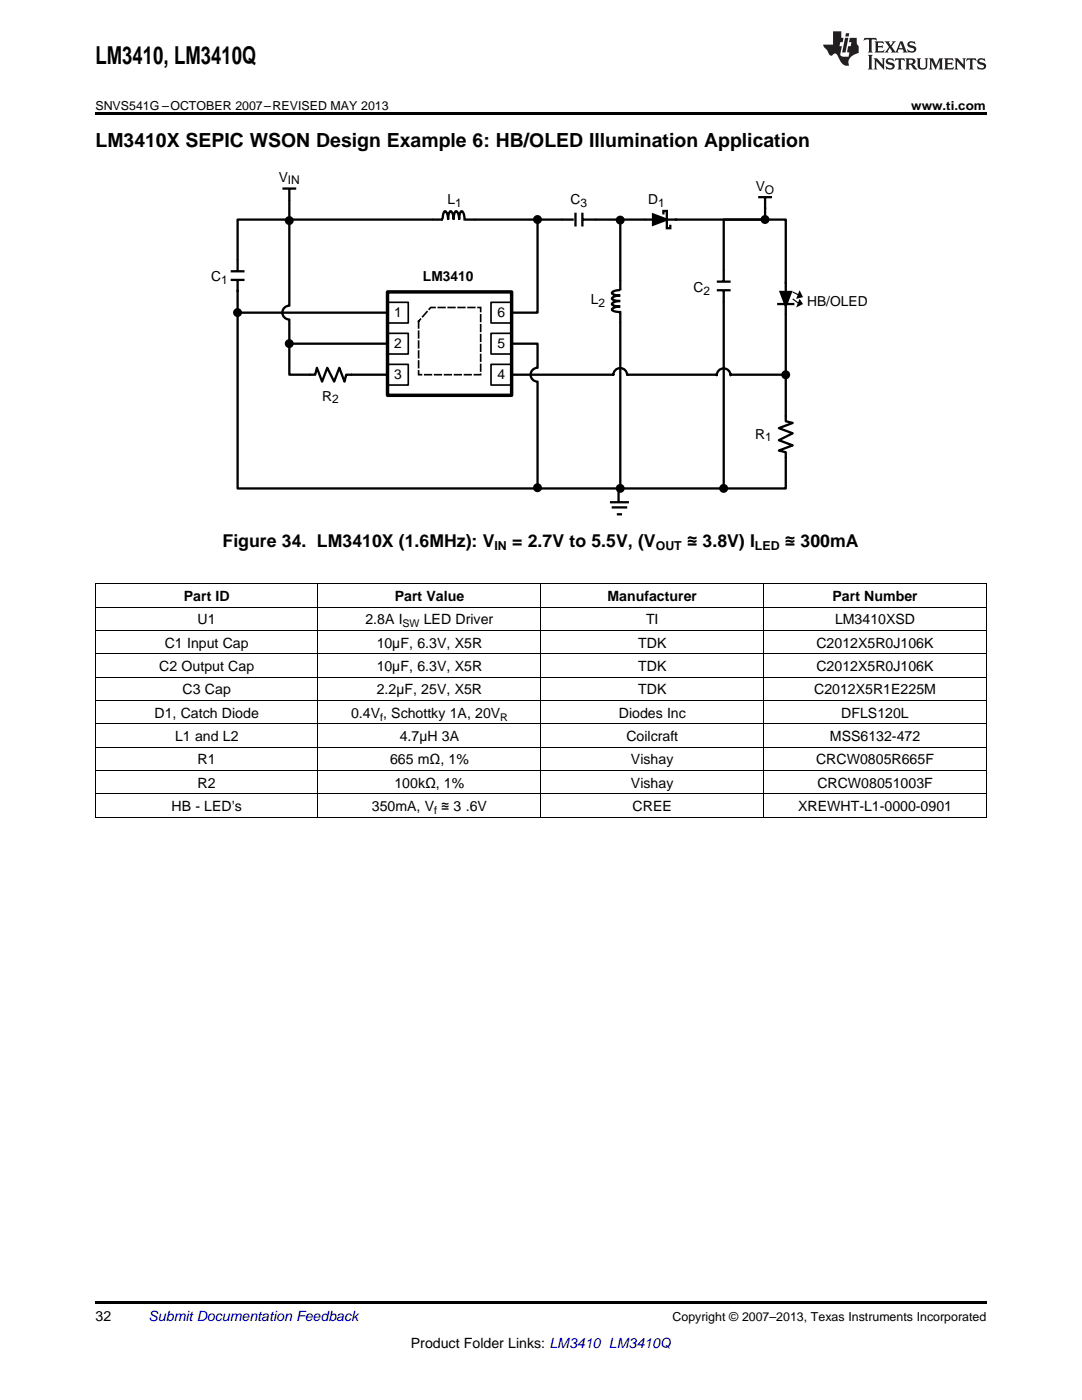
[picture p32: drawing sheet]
<svg xmlns="http://www.w3.org/2000/svg" width="216mm" height="279mm" viewBox="0 0 216 279" stroke-linecap="round" stroke-linejoin="round" font-family="sans-serif">
<defs><g id="words">
<text font-size="4.9" x="19" y="12.8">LM3410, LM3410Q</text>
<text font-size="3.9" x="19" y="29.3">LM3410X SEPIC WSON Design Example 6: HB/OLED Illumination Application</text>
<g font-size="3.5">
<text x="44.4" y="109.1">Figure 34. LM3410X (1.6MHz): V</text>
<text x="102.2" y="109.1">= 2.7V to 5.5V, (V</text>
<text x="137.1" y="109.1">≊ 3.8V) I</text>
<text x="156.6" y="109.1">≊ 300mA</text>
</g>
<g font-size="2.8">
<text x="55.6" y="36.3">V</text>
<text x="89.3" y="40.8">L</text>
<text x="113.8" y="40.8">C</text>
<text x="129.3" y="40.8">D</text>
<text x="150.8" y="38.2">V</text>
<text x="42.2" y="56.1">C</text>
<text x="84.4" y="56">LM3410</text>
<text x="138.4" y="58.3">C</text>
<text x="78.6" y="63.2">1</text>
<text x="99.3" y="63.2">6</text>
<text x="117.9" y="60.8">L</text>
<text x="161.1" y="61.1">HB/OLED</text>
<text x="78.6" y="69.4">2</text>
<text x="99.3" y="69.4">5</text>
<text x="78.6" y="75.6">3</text>
<text x="99.3" y="75.6">4</text>
<text x="64.3" y="80">R</text>
<text x="150.7" y="87.6">R</text>
<text x="36.7" y="119.9">Part ID</text>
<text x="78.8" y="119.9">Part Value</text>
<text x="121.2" y="119.9">Manufacturer</text>
<text x="166.1" y="119.9">Part Number</text>
<text x="39.4" y="124.6">U1</text>
<text x="72.9" y="124.6">2.8A I</text>
<text x="84.6" y="124.6">LED Driver</text>
<text x="128.9" y="124.6">TI</text>
<text x="166.6" y="124.6">LM3410XSD</text>
<text x="32.9" y="129.3">C1 Input Cap</text>
<text x="75.2" y="129.3">10µF, 6.3V, X5R</text>
<text x="127.4" y="129.3">TDK</text>
<text x="162.9" y="129.3">C2012X5R0J106K</text>
<text x="31.8" y="133.9">C2 Output Cap</text>
<text x="75.2" y="133.9">10µF, 6.3V, X5R</text>
<text x="127.4" y="133.9">TDK</text>
<text x="162.9" y="133.9">C2012X5R0J106K</text>
<text x="30.8" y="143.2">D1, Catch Diode</text>
<text x="36.4" y="138.6">C3 Cap</text>
<text x="70.1" y="143.2">0.4V , Schottky 1A, 20V</text>
<text x="75.2" y="138.6">2.2µF, 25V, X5R</text>
<text x="123.5" y="143.2">Diodes Inc</text>
<text x="127.4" y="138.6">TDK</text>
<text x="162.5" y="138.6">C2012X5R1E225M</text>
<text x="167.9" y="143.2">DFLS120L</text>
<text x="34.9" y="147.9">L1 and L2</text>
<text x="79.8" y="147.9">4.7µH 3A</text>
<text x="125" y="147.9">Coilcraft</text>
<text x="165.6" y="147.9">MSS6132-472</text>
<text x="39.4" y="152.5">R1</text>
<text x="77.8" y="152.5">665 mΩ, 1%</text>
<text x="125.9" y="152.5">Vishay</text>
<text x="162.8" y="152.5">CRCW0805R665F</text>
<text x="34.2" y="161.9">HB - LED’s</text>
<text x="39.4" y="157.2">R2</text>
<text x="74.2" y="161.9">350mA, V ≊ 3 .6V</text>
<text x="78.7" y="157.2">100kΩ, 1%</text>
<text x="125.9" y="157.2">Vishay</text>
<text x="126.2" y="161.9">CREE</text>
<text x="159.2" y="161.9">XREWHT-L1-0000-0901</text>
<text x="163.1" y="157.2">CRCW08051003F</text>
<text x="19" y="263.6">32</text>
<text x="82" y="269">Product Folder Links: LM3410 LM3410Q</text>
</g>
<text font-size="2.8" fill="#0000c8" x="29.6" y="263.6">Submit Documentation Feedback</text>
<g font-size="2.5">
<text x="19" y="21.9">SNVS541G –OCTOBER 2007–REVISED MAY 2013</text>
<text x="181.8" y="21.9">www.ti.com</text>
<text x="98.7" y="109.9">IN</text>
<text x="130.8" y="109.9">OUT</text>
<text x="150.6" y="109.9">LED</text>
<text x="134.2" y="263.6">Copyright © 2007–2013, Texas Instruments Incorporated</text>
</g>
<g font-size="2.4">
<text x="57.4" y="36.8">IN</text>
<text x="90.8" y="41.3">1</text>
<text x="115.8" y="41.3">3</text>
<text x="131.3" y="41.3">1</text>
<text x="152.6" y="38.7">O</text>
<text x="44.1" y="56.6">1</text>
<text x="140.3" y="58.8">2</text>
<text x="119.4" y="61.3">2</text>
<text x="66.3" y="80.5">2</text>
<text x="152.7" y="88.1">1</text>
</g>
<g font-size="2.1">
<text x="80.3" y="125.2">SW</text>
<text x="75.8" y="143.8">f</text>
<text x="99.8" y="143.8">R</text>
<text x="86.6" y="162.4">f</text>
</g>
</g></defs>
<path d="M19 259.7h177.8v.5h-177.8z" fill="#000"/>
<g fill="none" stroke="#000" stroke-width=".2">
<path d="M19 116.5h177.8M19.1 116.6v46.5M63.4 116.6v46.5M107.9 116.6v46.5M152.3 116.6v46.5M196.8 116.6v46.5M19 139.8h177.8M19 135.1h177.8M19 130.5h177.8M19 125.8h177.8M19 121.2h177.8M19 158.4h177.8"/>
<path d="M19 153.8h177.8M19 149.1h177.8M19 144.4h177.8M19 163.1h177.8"/>
</g>
<g fill="none" stroke="#000" stroke-width=".46">
<path d="M56.4 37.6h2.7M57.7 37.6v5.9M151.3 39.4h2.7M152.7 39.4v4.4h-28.9v14.1h-.6a1.16 1.16 0 0 0-1.1 .6 1.55 1.55 0 0 0 1.7 .5h-.6a1.24 1.24 0 0 0-1.1 .6 1.55 1.55 0 0 0 1.7 .5h-.6a1.24 1.24 0 0 0-1.1 .6 1.55 1.55 0 0 0 1.7 .5h-.6a1.23 1.23 0 0 0-1.1 .6 1.57 1.57 0 0 0 1.7 .5v34.5M46 54.1h2.8M46 55.9h2.8M47.4 55.9v2.4M57.7 44.2v16.8a1.38 1.38 0 0 0-1.4 1.4 1.38 1.38 0 0 0 1.4 1.4v11h5.2l.3-1.4 1.1 2.8 1-2.8 1.4 2.8 1-2.8 1 2.8 .4-1.4h8.2M107.3 43.8v18.6h-5.2M114.5 43.8h-21.7h-.1v-.5a1.16 1.16 0 0 0-.6-1.1 1.56 1.56 0 0 0-.5 1.6v-.5a1.23 1.23 0 0 0-.6-1.1 1.56 1.56 0 0 0-.5 1.6v-.5a1.23 1.23 0 0 0-.6-1.1 1.56 1.56 0 0 0-.5 1.6v-.5a1.22 1.22 0 0 0-.6-1.1 1.98 1.98 0 0 0-.5 1.6h-40.9v10.3M114.8 42.4v2.8M116.2 43.8h6.9"/>
<path d="M116.2 42.4v2.8M130.3 42.8l2.8 1-2.8 1.1zM132.4 42.8v-.7h.7v3.4h.6v-.6M143 56.2h2.8M143 57.9h2.8M144.4 56.2v-12.4h12.4v12.8M144.4 57.9v39.6M102.1 68.6h5.2v4.8a1.38 1.38 0 0 0-1.4 1.4 1.38 1.38 0 0 0 1.4 1.4v21.3h16.1M102.1 74.8h20.3a1.38 1.38 0 0 1 1.4-1.3 1.38 1.38 0 0 1 1.3 1.3h17.9v.1a1.38 1.38 0 0 1 1.4-1.4 1.38 1.38 0 0 1 1.4 1.4v-.1h11"/>
<circle cx="57.7" cy="44" r=".66"/>
<circle cx="123.8" cy="43.9" r=".66"/>
<circle cx="107.2" cy="97.3" r=".66"/>
<circle cx="123.8" cy="97.5" r=".66"/>
</g>
<g fill="#000">
<path d="M130.3 42.8l2.8 1-2.8 1.1z"/>
<circle cx="57.7" cy="44" r=".66"/>
<circle cx="123.8" cy="43.9" r=".66"/>
<circle cx="107.2" cy="97.3" r=".66"/>
<circle cx="123.8" cy="97.5" r=".66"/>
</g>
<path d="M77.3 58.3h24.8v20.6h-24.8z" fill="none" stroke="#000" stroke-width=".69"/>
<path d="M85.9 61.4h10v13.4h-12.4v-10.7z" fill-rule="evenodd" fill="#fff"/>
<path d="M85.9 61.4h10v13.4h-12.4v-10.7z" fill="none" stroke="#000" stroke-width=".33" stroke-dasharray="1.3 .7"/>
<path d="M77.3 60.3h4.2v4.2h-4.2zM77.3 66.5h4.2v4.2h-4.2zM77.3 72.7h4.2v4.1h-4.2zM98 60.3h4.1v4.2h-4.1zM98 66.5h4.1v4.2h-4.1zM98 72.7h4.1v4.1h-4.1z" fill="none" stroke="#000" stroke-width=".33"/>
<g fill="none" stroke="#000" stroke-width=".46">
<path d="M47.4 57.9v4.5h29.9M155.8 58.3h2l-1 2.7zM156.8 56.2v27.9l1.4 .3-2.8 1 2.8 1.1-2.8 1.4 2.8 1-2.8 1 1.4 .4v7.2h-32.3M47.4 61.7v35.8h59.2M57.7 68.6h19.6M155.1 60.7h3.4M123.4 97.1v3.1M121.7 100.2h3.8M122.1 101.3h3M123.1 102.6h1"/>
<circle cx="107.2" cy="43.8" r=".66"/>
<circle cx="152.7" cy="43.8" r=".66"/>
<circle cx="47.4" cy="62.4" r=".66"/>
<circle cx="57.7" cy="68.6" r=".66"/>
<circle cx="156.8" cy="74.8" r=".66"/>
<circle cx="144.4" cy="97.5" r=".66"/>
</g>
<g fill="#000">
<path d="M155.8 58.3h2l-1 2.7zM159.5 57.9l.7 1.4-1.3 .3zM159.5 59.6l.7 1.1-1.3 .7z"/>
<circle cx="107.2" cy="43.8" r=".66"/>
<circle cx="152.7" cy="43.8" r=".66"/>
<circle cx="47.4" cy="62.4" r=".66"/>
<circle cx="57.7" cy="68.6" r=".66"/>
<circle cx="156.8" cy="74.8" r=".66"/>
<circle cx="144.4" cy="97.5" r=".66"/>
</g>
<path d="M158.2 59.6l1.3 1.1M158.2 58.3l1.3 .7" fill="none" stroke="#000" stroke-width=".23"/>
<path d="M19 22.5h177.8v.5h-177.8z" fill="#000"/>
<g fill="#231f20">
<path d="M172.5 7.6l-.1 .5 .4-.2h.6v.1v2.1l-.2 .4h.9l-.2-.4v-2.1l.1-.1h.5l.5 .2-.2-.5zM174.5 8.3l.2 .3v1.5l-.2 .4h1.8l.2-.6a1.04 1.04 0 0 1-1.3 .2v-.7h.6l.3 .2v-.6l-.3 .2h-.6v-.6l.8-.1 .4 .3-.2-.5zM176.5 8.3l.9 1.1-.9 1.1h.8l-.2-.2 .4-.7 .5 .7-.2 .2h1.5l-.2-.2 .2-.4h.9l.1 .4-.2 .2h1l-.3-.3-.7-1.9h-.5l-.9 2-.8-1 .9-1h-.8l.1 .3-.4 .5-.3-.6 .1-.2zM179.7 8.6l.4 1h-.7zM181.3 8.4a.63 .63 0 0 0-.2 .7 .63 .63 0 0 0 .6 .4l.6 .2 .1 .2a.75 .75 0 0 1-.7 .4 .75 .75 0 0 1-.6-.5l.1 .7 .1-.1a1.11 1.11 0 0 0 1.5-.6 1.13 1.13 0 0 0-1.2-.8l-.1-.4a1.04 1.04 0 0 1 1.2 .2l-.2-.5-.2 .1-.4-.2zM173.2 10.9l.2 .4v2.2l-.2 .4h1l-.3-.4v-2.2l.3-.4zM174.3 11.6l.3 .4v1.5l-.3 .4h.8l-.2-.4v-1.3l1.5 1.7v-1.9l.2-.4h-.7l.2 .4v.9l-1.1-1.3zM177 11.8a.62 .62 0 0 0-.2 .7 .62 .62 0 0 0 .6 .4l.6 .1 .1 .3a.76 .76 0 0 1-.7 .3 .76 .76 0 0 1-.7-.4l.2 .7 .1-.1a1.11 1.11 0 0 0 1.5-.6 1.13 1.13 0 0 0-1.2-.8l-.1-.4a1.04 1.04 0 0 1 1.2 .2l-.2-.6-.2 .1-.5-.1zM178.7 11.6l-.2 .6a.61 .61 0 0 1 .8-.3v1.6l-.2 .4h.9l-.2-.4v-1.6a.63 .63 0 0 1 .7 .3l-.1-.6zM180.6 11.6l.3 .4v1.5l-.3 .4h1l-.2-.2-.1-.8 .6 .2a.76 .76 0 0 0 1.2 .7l-1-1a.58 .58 0 0 0 .6-.5 .58 .58 0 0 0-.5-.6zM181.4 11.9h.1a.45 .45 0 0 1 .5 .1 .45 .45 0 0 1 .1 .5l-.8 .2zM182.9 11.6l.2 .2a2.17 2.17 0 0 0 .3 1.9 .99 .99 0 0 0 1.6-.6v-1.1l.2-.4h-.7l.2 .2a1.92 1.92 0 0 1-.2 1.8 .6 .6 0 0 1-.9-.5v-1.1l.2-.4zM185.4 11.6l.2 .4v1.5l-.2 .4h.7l-.2-.4v-1.4l.8 1.8 .8-1.8v1.4l-.2 .4h.9l-.2-.4v-1.5l.2-.4h-.8l-.6 1.5-.6-1.5zM188.4 11.6l.2 .4v1.5l-.2 .4h1.8l.1-.6a1.04 1.04 0 0 1-1.2 .1v-.6h.5l.4 .2v-.6l-.4 .2h-.5v-.7h.8l.3 .3-.1-.6zM190.5 11.6l.2 .4v1.5l-.2 .4h.7l-.2-.4v-1.3l1.5 1.7v-1.9l.2-.4h-.7l.2 .4v.9l-1.1-1.3zM192.9 11.6l-.1 .6a.61 .61 0 0 1 .7-.3l.1 1.6-.3 .4h1l-.3-.4 .1-1.6a.63 .63 0 0 1 .7 .3l-.1-.6zM195.2 11.8a.62 .62 0 0 0-.2 .7 .62 .62 0 0 0 .6 .4l.6 .1 .1 .3a.76 .76 0 0 1-.7 .3 .76 .76 0 0 1-.6-.4l.1 .7 .1-.1a1.11 1.11 0 0 0 1.6-.6 1.13 1.13 0 0 0-1.3-.8l-.1-.4a1.04 1.04 0 0 1 1.2 .2l-.1-.6-.2 .1-.5-.1z"/>
<path d="M166.2 6.3v2.6h-1.9v.4l.8 .9a.91 .91 0 0 0 1 .8 .56 .56 0 0 1 .5-.3 .56 .56 0 0 1 .5 .3l.4 .8a1.53 1.53 0 0 0 1.9 1.2 1.54 1.54 0 0 1 1-2.1l.9-.3v-1.4a1.52 1.52 0 0 1-.4-1.6h-1.3l-.2 .8h.5l-.2 .8h-.5l-.1 1v.2l.4 .1-.2 .8a1.93 1.93 0 0 1-1.6-.3l.3-1.8h-.5l.2-.8h.4l.2-.8h-.4v-1.3zM168.6 7.6l-.6 2.9h.7l.6-2.9zM168.8 6.6l-.1 .7h.6l.2-.7z"/>
</g>
<use href="#words"/>
</svg>
